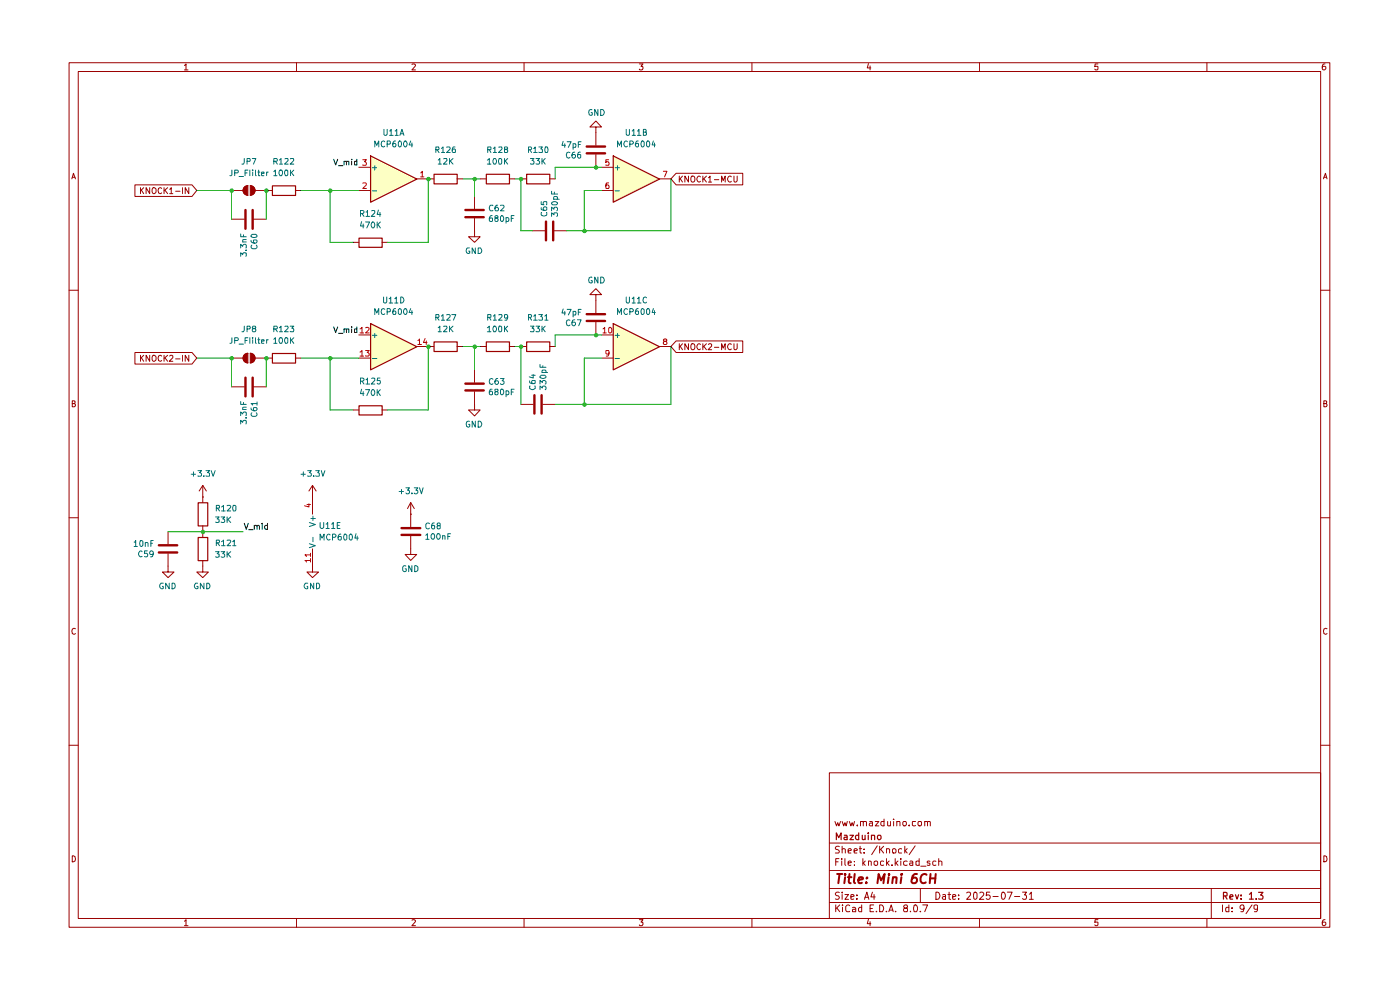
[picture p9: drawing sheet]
<svg xmlns="http://www.w3.org/2000/svg" width="297mm" height="210mm" viewBox="0 0 297 210" stroke-linecap="round" stroke-linejoin="round" font-family="sans-serif">
<g fill="none" stroke="#9b0000" stroke-width=".21">
<path d="M14.7 13.3h267.4v183.4h-267.4zM16.6 15.2h263.6v179.6h-263.6zM39.1 13.9l.4-.3v1.2M39.1 14.8h.8M62.9 13.3v1.9M87.4 13.6h.5l.2 .2-.7 1h.7M111.2 13.3v1.9M135.6 13.6h.8l-.4 .5h.3l.1 .1-.1 .5-.5 .1-.2-.1M159.5 13.3v1.9M184.2 13.5l-.2 .9h.7M184.6 14v.8M207.8 13.3v1.9"/>
<path d="M232.9 13.6h-.6l-.1 .6 .6-.1 .1 .6-.1 .1h-.4l-.2-.1M256 13.3v1.9M281.1 13.6h-.4l-.2 1 .3 .2h.2l.3-.2v-.4l-.2-.1h-.5l-.1 .1M15.2 37.9l.4-1.1 .4 1.1M15.3 37.6h.6M280.8 37.9l.4-1.1 .3 1.1M280.8 37.6h.6M14.7 61.6h1.9M280.2 61.6h1.9M15.3 85.6h.5l.1-.2v-.3l-.6-.1v1.3l.6-.1 .1-.3-.2-.3M280.8 85.6h.5l.1-.2v-.3l-.6-.1v1.3l.6-.1 .1-.3-.2-.3M14.7 109.8h1.9"/>
<path d="M280.2 109.8h1.9M16 133.4l-.2-.1a.65 .65 0 0 0-.6 .6 .65 .65 0 0 0 .6 .6l.2-.1M281.5 133.4l-.2-.1a.65 .65 0 0 0-.6 .6 .65 .65 0 0 0 .6 .6l.2-.1M14.7 158.1h1.9M280.2 158.1h1.9M175.9 163.9h104.3v30.9h-104.3zM175.9 178.8h104.3M177.1 174.3l.4 .9 .2-.7 .3 .7 .3-.9M178.1 179.6l-.5-.1-.3 .2v.4l.5 .2 .3 .4-.2 .2h-.7M178.7 174.3l.3 .9 .2-.7 .3 .7 .3-.9M178.7 179.5v1.4M180.2 174.3l.3 .9 .3-.7 .2 .7 .3-.9"/>
<path d="M181.9 175v.2M182.5 179.5v1.3v.1h.3M182.5 174.3h.6v.9M182.5 174.3v.9M183.1 174.4l.1-.1h.5l.1 .9M184.5 174.3h.5l.1 .9M185.1 174.6h-.5l-.2 .2 .2 .4 .5-.1M185.7 174.3h.7l-.7 .9h.7M186.1 179.4l-1.2 1.9M186.6 179.5v1.4M187.5 179.5l-.9 .9M187.5 174.3h-.5l-.1 .6a.45 .45 0 0 0 .6 .2"/>
<path d="M187.5 173.7v1.5M188.3 174.3v.8l.4 .1 .2-.2M188.9 174.3v.9M189.6 173.7v.1M189.6 174.3v.9M190.3 174.3h.5l.1 .9M190.3 174.3v.9M191.6 174.3h.6l.1 .6-.3 .3h-.2l-.3-.3zM191.9 179.5v1.4M192.9 175v.2M194.1 179.4l-1.2 1.9M194.2 174.3h-.6v.7l.2 .2 .4-.1"/>
<path d="M194.8 174.3h.6v.8l-.4 .1-.3-.3zM196.2 174.3h.5l.1 .9M196.2 174.3v.9M196.8 174.4l.1-.1h.4l.1 .9M15.3 181.5a.64 .64 0 0 1 .7 .7 .64 .64 0 0 1-.7 .6zM39.1 195.4l.4-.3v1.3M39.1 196.4h.8M62.9 194.8v1.9M87.4 195.2l.5-.1 .2 .2-.7 1.1h.7M111.2 194.8v1.9M135.6 195.1h.8l-.4 .5h.3l.1 .2-.1 .5-.5 .1-.2-.2M159.5 194.8v1.9"/>
<path d="M175.9 191.4h104.3M175.9 188.5h104.3M175.9 184.7h104.3M177.3 192v1.4M177.3 182.8h.5M177.6 192.6l.5 .8M178 182.1h-.7v1.5M178.1 189.3l-.5-.1-.3 .2v.4l.5 .2 .3 .4-.3 .4-.6-.1M178.1 192l-.8 .8M178.6 182.1v.2M178.6 182.6v1M178.7 189.2v.2"/>
<path d="M178.7 180.2l.2-.2 .4 .2v.7M178.7 189.8v1M178.7 192v.1M178.7 192.5v.9M179.2 189.8h.8l-.8 1h.8M179.2 182.1v1.3l.2 .2M179.9 183.1l.7-.1-.2-.4-.5 .2v.6l.3 .2 .3-.1M179.9 180.5l.7-.1-.2-.4-.5 .2v.6l.1 .1h.5M180.3 192.1l-.5-.1-.4 .3 .1 .9 .2 .2 .6-.1M180.5 190.3l.7-.2-.1-.3h-.6v.9h.6M180.9 192.5h.4l.2 .2v.7h-.6v-.4l.6-.2M181.2 180.5l.7-.1-.1-.3-.4-.1-.2 .2 .1 .7h.5"/>
<path d="M181.3 183.5v.1M181.3 182.7v.1M181.8 190.6v.2M181.8 189.8v.2M182.3 180h.5M182.8 192v1.4h-.5l-.2-.7 .3-.2h.4M183.1 182.1v1.5M183.1 183.1l.5 .5M183.3 180.9h.1M183.3 180.1v.1M183.4 190.8l.5-1.6 .4 1.6M183.5 190.3h.7"/>
<path d="M183.6 182.6l-.5 .5M184.2 195l-.2 .9h.7M184.2 182.7l.4-.1 .2 .2v.8M184.2 182.6v1M184.6 195.5v.9M184.6 192.7h.5M185.1 189.2l-.4 1.1h1M185.3 192h-.7v1.4h.7M185.4 189.8v1M185.5 182.7h.1a.36 .36 0 0 1 .6 .2v.4a.41 .41 0 0 1-.4 .3 .41 .41 0 0 1-.4-.3zM185.9 193.3v.1M186.6 192a.81 .81 0 0 1 .9 .4 .81 .81 0 0 1-.3 1h-.6z"/>
<path d="M186.9 180.2l.6 .7M187.5 182.7l-.5-.1-.2 .3 .1 .6h.6M188 193.3v.1M188 180.2l.3-.2 .4 .2v.7M188 180v.9M188 182.1v1.5M188.2 183.1l.4 .5M188.6 193.4l.5-1.4 .4 1.4M188.6 182.6l-.6 .5M188.7 193.1h.7M189.2 183.5v.1M189.4 180.1l.4-.1 .3 .3-.2 .6h-.5z"/>
<path d="M189.9 182.1v1.5M190 193.3v.1M190.1 183.1l.4 .5M190.5 182.6l-.6 .5M191.1 182.1v.2M191.1 182.6v1M191.3 180.1a.45 .45 0 0 0-.7 .2l.1 .6h.6M192 192.6l-.2-.1v-.4l.2-.1h.5v.5l-.7 .2-.1 .2 .2 .5h.6v-.5l-.2-.3M192 180.4l.5 .5M192.5 182.7l-.5-.1-.3 .3 .1 .6h.7M192.5 180l-.6 .5M193 182.7l.5-.1 .1 .2v.8"/>
<path d="M193.1 193.3v.1M193.6 183l-.6 .1v.1l.1 .4 .5-.1M194 192h.1a.87 .87 0 0 1 .3 1.4l-.5-.1-.1-.8zM195 182.7h-.7v.8h.7M195 182.1v1.5M195.2 193.3v.1M195.2 188.5v2.9M195.3 183.7h1.1M195.8 192h1l-.6 1.4M197.3 182.7l-.4-.1-.2 .2 .1 .3h.5v.4h-.6M198.5 189.2a.77 .77 0 0 1 .9 .8 .77 .77 0 0 1-.9 .8zM198.5 182.7l-.4-.1-.2 .3 .1 .6h.5"/>
<path d="M199.1 182.7l.5-.1 .2 .2v.8M199.1 182.1v1.5M200 189.8h.6v1M200.6 190.1l-.7 .2 .3 .5 .4-.1M201.1 189.8h.6M201.3 189.2v1.5l.4 .1M202.1 190.3l.7-.2-.1-.3h-.6v.9h.6M203.4 190.6v.2M203.4 189.8v.2M205.1 189.4l.6-.2 .2 .4-.1 .3-.7 .9h.8M206.6 189.4l.3-.2 .4 .4v.8l-.4 .4a.99 .99 0 0 1-.3-1.4zM207.8 194.8v1.9"/>
<path d="M207.9 189.4l.1-.2h.4l.3 .5-.9 1.1h.9M210 189.2h-.7l-.1 .8 .6-.2 .3 .3-.1 .5-.2 .2-.6-.2M210.7 190.2h1.1M212.5 189.4l.3-.2a.82 .82 0 0 1 .5 .8 .82 .82 0 0 1-.5 .8l-.3-.2-.1-.4zM213.7 189.2h1l-.7 1.6M215.2 190.2h1.1M216.9 189.2h.9l-.5 .6 .5 .3-.1 .6-.6 .1-.2-.2M218.4 189.7l.4-.5v1.6M218.4 190.8h.8M232.9 195.1h-.6l-.1 .6 .6-.1 .1 .6-.1 .2h-.4l-.2-.2M256 194.8v1.9M257 188.5v6.3"/>
<path d="M259.3 192v1.4M260.7 192v1.4h-.6v-.9h.6M261.4 193.3v.1M261.4 192.5v.2M263.9 192.6l-.1 .2a.52 .52 0 0 1-.7-.2l.1-.6h.5l.1 .1a1.27 1.27 0 0 1-.1 1.3h-.5M265.6 192l-1.3 1.8M266.8 192.6l-.3 .3-.4-.1-.1-.7 .3-.1 .5 .1v1l-.3 .3h-.4M280.8 181.5a.64 .64 0 0 1 .7 .7 .64 .64 0 0 1-.7 .6zM281.1 195.1l-.4 .1-.2 .9 .3 .3h.2l.3-.3v-.3l-.2-.2h-.5l-.1 .2"/>
</g>
<g fill="none" stroke="#9b0000" stroke-width=".25">
<path d="M177.4 178.1v-1.4l.5 1 .5-1v1.4M179.1 177.2h.5l.1 .9M179.7 177.5l-.6 .1-.1 .2 .2 .3 .5-.1M180.3 177.2h.8l-.8 .9h.8M182.2 177.2h-.5l-.2 .7a.45 .45 0 0 0 .7 .1M182.2 176.7v1.4M182.9 177.2v.8l.4 .1 .2-.2M183.5 177.2v.9M184.2 176.7v.1M184.2 177.2v.9M184.9 177.3l.6-.1 .1 .9M184.9 177.2v.9"/>
<path d="M186.2 177.3l.5-.1 .2 .2v.5l-.2 .2h-.3l-.3-.2zM259.6 190h.6l.1-.5-.2-.2h-.5v1.4M259.9 190l.4 .7M260.9 190.3l.7-.2-.2-.3-.4 .1-.1 .7 .1 .1h.5M262.1 189.8l.3 .9 .4-.9M263.3 190.6v.1M263.3 189.9v.1M265.1 189.7l.4-.4v1.4M265.1 190.7h.8M266.5 190.6v.1M267 189.3h.9l-.5 .6h.3l.2 .2-.1 .5h-.8"/>
</g>
<g fill="none" stroke="#9b0000" stroke-width=".42">
<path d="M177.6 185.4h1.1M178.1 185.4l-.3 1.9M179.3 185.4v.2M179.3 186.1l-.2 1.2M179.9 186.1h.7M180.2 185.4l-.2 1.6 .1 .3h.4M181.3 185.4l-.2 1.6 .3 .3M182.1 186.7l.9-.2v-.3a.6 .6 0 0 0-.8 .1v1h.6M183.8 187.2v.1M183.9 186.2h.1l-.1 .1v-.1v.1M186.1 187.3l.3-1.9 .5 1.3 .8-1.3-.3 1.9M188.5 186.1l-.2 1.2"/>
<path d="M188.6 185.4v.2M189.4 186.2l.3-.1 .5 .1-.1 1.1M189.4 186.1l-.1 1.2M191.2 186.1l-.1 1.2M191.3 185.4l-.2 .1h.3l-.1-.1-.1 .2M194.5 185.4a.83 .83 0 0 0-1 .8l-.2 .7 .4 .4h.6l.2-.4-.1-.7a.65 .65 0 0 0-1 .3M196.6 185.6l-.1-.1a.85 .85 0 0 0-1.2 .7v.6a.66 .66 0 0 0 1.1 .4M197.3 186.3h1.1M197.4 185.4l-.2 1.9M198.5 185.4l-.2 1.9"/>
</g>
<g fill="#fdffc4">
<path d="M130.1 33l9.8 4.9-9.8 5z"/>
<path d="M130.1 68.6l9.8 4.9-9.8 4.9z"/>
<path d="M78.6 68.6l9.8 4.9-9.8 4.9z"/>
<path d="M78.6 33l9.8 4.9-9.8 5z"/>
</g>
<g fill="none" stroke="#9b0000" stroke-width=".21">
<path d="M28.6 39.2h12.1l1 1.2-1 1.3h-12.1zM29.8 39.8v1.3M30.5 39.8l-.7 .7M31.8 39.8v1.3l-.8-1.3v1.3M32.5 39.8l.4 .1a.74 .74 0 0 1 .1 1l-.5 .2a.86 .86 0 0 1 0-1.3zM34.3 40l-.3-.2a.65 .65 0 0 0-.5 .6 .65 .65 0 0 0 .5 .7l.3-.2M34.8 39.8v1.3M35.6 39.8l-.8 .7M38.7 39.8v1.3M40.1 39.8v1.3l-.8-1.3v1.3M52.6 39.4a1.02 1.02 0 0 0-1 1 1.02 1.02 0 0 0 1 1M30 40.3l.5 .8"/>
<path d="M35 40.3l.6 .8M36 40.1l.3-.3v1.3M36 41.1h.7M37.3 40.6h.9"/>
</g>
<path d="M51.9 39.7l.7-.3v2a1.02 1.02 0 0 1-1-.6 1.02 1.02 0 0 1 .3-1.1z" fill="#9b0000"/>
<path d="M52.6 39.4v2M53.1 39.4a1.02 1.02 0 0 1 1 1 1.02 1.02 0 0 1-1 1z" fill="none" stroke="#9b0000" stroke-width=".21"/>
<path d="M53.1 39.4a1.02 1.02 0 0 1 1 1 1.02 1.02 0 0 1-1 1z" fill="#9b0000"/>
<g fill="none" stroke="#9b0000" stroke-width=".21">
<path d="M49.1 40.4h2.5M49.1 46.5h2.7M53.8 46.5h2.7M54 40.4h3.7M62.7 40.4h1.1M74.9 51.4h1.2M81 51.4h1.2M28.6 74.8h12.1l1 1.2-1 1.2h-12.1zM29.8 75.4v1.2M30 75.9l.5 .7M30.5 75.4l-.7 .6M31.8 75.4v1.2l-.8-1.2v1.2"/>
<path d="M32.5 75.4l.4 .1a.74 .74 0 0 1 .1 1l-.5 .1a.86 .86 0 0 1 0-1.2zM34.3 75.5l-.3-.1a.65 .65 0 0 0-.5 .6 .65 .65 0 0 0 .5 .6l.3-.1M34.8 75.4v1.2M35 75.9l.6 .7M35.6 75.4l-.8 .6M36 75.5l.2-.1h.3l.2 .1v.4l-.8 .7h.8M37.3 76.1h.9M38.7 75.4v1.2M40.1 75.4v1.2l-.8-1.2v1.2M52.6 74.9a1.02 1.02 0 0 0-1 1.1 1.02 1.02 0 0 0 1 1M49.1 82.1h2.7M53.8 82.1h2.7"/>
</g>
<path d="M52.1 44.5v4M53.6 44.5v4M52.1 80.1v4M53.6 80.1v4" fill="none" stroke="#9b0000" stroke-width=".51"/>
<path d="M70.8 33.8l.4 1.2 .4-1.2M71.8 35.1h.9M73 34.3l.5-.1v.8M73 34.2v.8M73.5 34.4l.1-.2h.4v.8M74.6 33.8v.1M74.6 34.2v.8M75.7 33.8v1.2h-.4l-.1-.7 .5-.1" fill="none" stroke="#0c0c0c" stroke-width=".21"/>
<path d="M57.8 39.4h4.9v2.1h-4.9zM76.2 50.5h4.9v2h-4.9z" fill="none" stroke="#9b0000" stroke-width=".25"/>
<path d="M51.9 75.2l.7-.3v2.1a1.02 1.02 0 0 1-1-.7 1.02 1.02 0 0 1 .3-1.1z" fill="#9b0000"/>
<path d="M52.6 74.9v2.1M53.1 74.9a1.02 1.02 0 0 1 1 1.1 1.02 1.02 0 0 1-1 1z" fill="none" stroke="#9b0000" stroke-width=".21"/>
<path d="M53.1 74.9a1.02 1.02 0 0 1 1 1.1 1.02 1.02 0 0 1-1 1z" fill="#9b0000"/>
<g fill="none" stroke="#9b0000" stroke-width=".21">
<path d="M76.1 35.5h2.5M88.4 37.9h3.6M96.9 37.9h1.3M101.9 37.9h1.2M108 37.9h1.2M110.5 37.9h1.2M116.6 37.9h1.2M126.4 26.9h-1.3l1.3-1.2 1.2 1.2h-1.2v3.9M126.4 32.8v2.7M127.6 35.5h2.5M139.9 37.9h2.4M143.4 36.8h14.2v2.4h-14.2l-1.1-1.3z"/>
<path d="M144.1 37.4v1.2M144.3 37.9l.5 .7M144.8 37.4l-.7 .7M146.1 37.4v1.2l-.8-1.2v1.2M146.8 37.4a.46 .46 0 0 1 .6 .4v.4a.46 .46 0 0 1-.6 .4 .86 .86 0 0 1 0-1.2zM148.6 37.5l-.3-.1a.65 .65 0 0 0-.5 .6 .65 .65 0 0 0 .5 .6l.3-.1M149.1 37.4v1.2M149.3 37.9l.6 .7M149.9 37.4l-.8 .7M150.3 37.7l.3-.3v1.2M150.3 38.6h.7M151.6 38.1h.9"/>
<path d="M153.1 38.6v-1.2l.3 .9 .4-.9v1.2M155.1 37.5l-.2-.1a.64 .64 0 0 0-.6 .6 .64 .64 0 0 0 .6 .6l.2-.1M155.7 37.4v1.1l.2 .1h.2l.3-.2v-1M76.1 40.4h2.5M100.7 46.3v3.9h-1.3l1.3 1.2 1.2-1.2h-1.2M100.7 41.7v2.6M113 49h2.6M117.6 49h2.6M127.6 40.4h2.5M49.1 76h2.5M54 76h3.7M62.7 76h1.1"/>
<path d="M76.1 76h2.5M76.1 71h2.5M88.4 73.5h3.6M96.9 73.5h1.3M100.7 78.4v2.7M101.9 73.5h1.2M108 73.5h1.2M110.5 73.5h1.2M116.6 73.5h1.2M126.4 62.5h-1.3l1.3-1.3 1.2 1.3h-1.2v3.9M126.4 68.3v2.7M127.6 76h2.5"/>
<path d="M127.6 71h2.5M139.9 73.5h2.4M143.4 72.3h14.2v2.5h-14.2l-1.1-1.3zM144.1 72.9v1.3M144.3 73.4l.5 .8M144.8 72.9l-.7 .8M146.1 72.9v1.3l-.8-1.3v1.3M146.8 72.9a.46 .46 0 0 1 .6 .4v.5a.46 .46 0 0 1-.6 .4 .86 .86 0 0 1 0-1.3zM148.6 73.1l-.3-.2a.65 .65 0 0 0-.5 .6 .65 .65 0 0 0 .5 .7l.3-.2M149.1 72.9v1.3M149.3 73.4l.6 .8M149.9 72.9l-.8 .8"/>
<path d="M150.3 73.1l.2-.2h.3l.2 .2v.3l-.8 .8h.8M151.6 73.7h.9M153.1 74.2v-1.3l.3 .9 .4-.9v1.3M155.1 73.1l-.2-.2a.64 .64 0 0 0-.6 .6 .64 .64 0 0 0 .6 .7l.2-.2M155.7 72.9v1.1l.2 .2h.2l.3-.3v-1M74.9 87h1.2M81 87h1.2M100.7 83.1v3.9h-1.3l1.3 1.2 1.2-1.2h-1.2M110.5 85.8h2.6M115.2 85.8h2.6M35.6 117.4v3.9h-1.1l1.1 1.2 1.3-1.2h-1.3M35.6 112.8v2.6"/>
<path d="M43 105.4h.1M43 118.9v2.4h-1.3l1.3 1.2 1.2-1.2h-1.2M43 103v3.6M43 111.5v2.5M43 103l-.7 1.2M43 103l.8 1.2M66.3 105.4h.1M66.3 116.4v4.9h-1.2l1.2 1.2 1.3-1.2h-1.3M66.3 103l-.8 1.2M66.3 103v6.1M66.3 103l.8 1.2M87.1 109.1h.1"/>
<path d="M87.1 113.7v3.9h-1.2l1.2 1.3 1.3-1.3h-1.3M87.1 106.6l-.7 1.3M87.1 106.6v5.2M87.1 106.6l.8 1.3"/>
</g>
<g fill="none" stroke="#9b0000" stroke-width=".25">
<path d="M78.6 33.1l9.8 4.9-9.8 4.9zM92.1 37h4.9v2h-4.9zM103.2 37h4.9v2h-4.9zM111.7 37h4.9v2h-4.9zM130.1 33.1l9.8 4.9-9.8 4.9zM57.8 75h4.9v2h-4.9zM78.6 68.6l9.8 4.9-9.8 5zM92.1 72.5h4.9v2.1h-4.9zM103.2 72.5h4.9v2.1h-4.9zM111.7 72.5h4.9v2.1h-4.9zM130.1 68.6l9.8 4.9-9.8 5zM76.2 86.1h4.9v1.9h-4.9z"/>
<path d="M42 106.7h2.1v4.9h-2.1zM42 114h2.1v4.9h-2.1z"/>
</g>
<g fill="none" stroke="#0c0c0c" stroke-width=".21">
<path d="M70.8 69.4l.4 1.1 .4-1.1M71.8 70.7h.9M73 69.9l.5-.1v.7M73 69.8v.7M73.5 69.9l.1-.1h.4v.7M74.6 69.4h.1M74.6 69.8v.7M75.7 69.4v1.1h-.4l-.1-.6 .5-.1M51.8 111l.4 1.3 .5-1.3M52.8 112.4h.9M53.9 111.5l.5-.1 .1 .2v.7M53.9 111.4v.9"/>
<path d="M54.5 111.6l.2-.2 .3 .2v.7M55.6 111v.2M55.6 111.4v.9M56.7 111.5a.36 .36 0 0 0-.6 .2l.1 .5h.5M56.7 111v1.3"/>
</g>
<g fill="none" stroke="#9b0000" stroke-width=".51">
<path d="M124.5 31.1h3.9M124.5 32.5h3.9M98.7 46.1h3.9M98.7 44.5h3.9M115.8 47v4M117.4 47v4M124.5 66.6h3.9M124.5 68.1h3.9M98.7 82.8h3.9M98.7 81.4h3.9M113.4 83.8v3.9M114.9 83.8v3.9"/>
<path d="M33.7 115.7h3.9M33.7 117.2h3.9M85.2 113.5h4M85.2 112h4"/>
</g>
<g fill="none" stroke="#007070" stroke-width=".21">
<path d="M79 35.6h.9M79.5 35.1v1M130.5 35.6h.9M131 35.1v1M79 40.5h.9M130.5 40.5h.9M79 71.1h.9M79 76h.9M79.5 70.7v.9M130.5 71.1h.9M130.5 76h.9M131 70.7v.9"/>
<path d="M65.6 115.3l1.3 .5-1.3 .4M65.6 110.8l1.3 .5-1.3 .4M66 110h.9M66.4 109.5v.9M66.4 114v.9"/>
</g>
<g fill="none" stroke="#c10000" stroke-width=".21">
<path d="M77 38.9l.6-.1 .1 .2-.7 1h.7M77 33.9h.7l-.4 .4 .4 .3v.3l-.1 .2-.6-.1M89.2 36.7l.4-.4v1.2M89.2 37.5h.7M129.1 33.9h-.6v.6l.2-.2 .4 .1v.7l-.6-.1M129.1 38.8h-.4l-.2 .2v.9l.6 .1v-.7l-.4-.1-.2 .3M140.7 36.3h.8l-.5 1.2M76.4 69.8l.4-.4v1.2M76.4 74.7l.4-.3v1.1M76.4 70.6h.7M76.4 75.5h.7M77.6 69.5l.5-.1 .2 .3-.7 .9h.7"/>
<path d="M77.6 74.4h.7l-.4 .4 .4 .2v.4l-.1 .1h-.6M88.7 72.2l.3-.3v1.2M88.7 73.1h.7M90.2 71.8l-.4 .9h.8M90.4 72.3v.8M127.9 69.8l.4-.4v1.2M127.9 70.6h.7M129.2 69.5l.3-.1a.84 .84 0 0 1 .1 1.2h-.3l-.2-.1zM129.2 74.9l-.1 .1-.4 .1-.2-.2v-.5h.6l.1 .2-.2 .9h-.4M141 72.4l-.3-.3 .3-.2 .4 .1v.3a.48 .48 0 0 0-.5 .2 .48 .48 0 0 0 0 .6h.4l.2-.2v-.2l-.3-.3M65.1 107h.8M65.5 106.9v.6l-.9-.2"/>
<path d="M65.9 118.9h-1.2l.3 .3M65.9 117.7h-1.2l.3 .3M65.9 117.4v.6M65.9 118.5v.7"/>
</g>
<g fill="none" stroke="#00a300" stroke-width=".21">
<path d="M90.9 37.9v13.5h-8.7M98.2 37.9h3.7M100.7 37.9v3.8M109.2 37.9h1.3v11.1h2.5M127.6 35.5h-9.8v2.4M142.3 37.9v11.1h-22.1M41.7 40.4h7.4v6.1M56.5 40.4v6.1M63.8 40.4h12.3M70 40.4v11h4.9M127.6 40.4h-3.6v8.6M41.7 76h7.4v6.1"/>
<path d="M56.5 76v6.1M63.8 76h12.3M70 76v11h4.9M90.9 73.5v13.5h-8.7M98.2 73.5h3.7M100.7 73.5v4.9M109.2 73.5h1.3v12.3M127.6 76h-3.6v9.8M127.6 71h-9.8v2.5M142.3 73.5v12.3h-24.5M35.6 112.8h16"/>
</g>
<g fill="#00a300">
<circle cx="56.5" cy="40.4" r=".47"/>
<circle cx="49.2" cy="40.4" r=".47"/>
<circle cx="49.2" cy="76" r=".47"/>
<circle cx="70.1" cy="40.4" r=".47"/>
<circle cx="56.5" cy="76" r=".47"/>
<circle cx="70.1" cy="76" r=".47"/>
<circle cx="43.1" cy="112.8" r=".47"/>
<circle cx="110.5" cy="73.5" r=".47"/>
<circle cx="124" cy="49" r=".47"/>
<circle cx="124" cy="85.8" r=".47"/>
<circle cx="126.5" cy="35.5" r=".47"/>
<circle cx="126.5" cy="71.1" r=".47"/>
<circle cx="110.5" cy="38" r=".47"/>
<circle cx="90.9" cy="73.5" r=".47"/>
<circle cx="90.9" cy="38" r=".47"/>
<circle cx="100.7" cy="73.5" r=".47"/>
<circle cx="100.7" cy="38" r=".47"/>
</g>
<g fill="none" stroke="#007070" stroke-width=".21">
<path d="M49.2 36.1v1l-.4 .2M49.8 36.7h.6l.2-.4-.2-.2h-.6v1.2M50.7 37.4h1M51.8 33.6v.9l-.1 .3h-.4M52 36.7h.4M52.4 34.2h.6v-.6h-.6v1.2M52.6 36.1h-.6v1.2M53 36.1v1.2M53.5 33.6h.8l-.5 1.2M53.6 36.1v.1M53.6 36.5v.8M54.2 36.1v1l.2 .2"/>
<path d="M54.7 36.5h.4M54.9 36.1v1.2h.2M55.5 36.8h.6l-.1-.3h-.5v.2v.6h.5M56.6 36.5v.8M56.9 36.5l-.3 .2M58.1 36.4l.3-.3v1.2M58.1 34.2h.6l.1-.2v-.3l-.7-.1v1.2M58.1 37.3h.7M58.4 34.2l.4 .6M59.3 34l.3-.4v1.2M59.3 34.8h.6M59.4 36.1l.4 .1a.87 .87 0 0 1 0 1.1l-.4-.1a.94 .94 0 0 1 0-1.1z"/>
<path d="M60.5 33.7l.5-.1 .1 .4-.7 .8h.7M60.5 36.1h.4l.1 .2v.9h-.5a.94 .94 0 0 1 0-1.1zM61.6 33.7l.6-.1 .1 .4-.7 .8h.7M61.6 36.1v1.2M61.8 36.6l.5 .7M62.3 36.1l-.7 .7M79.5 31.2v-1.3l.4 .9 .5-.9v1.3M81.5 27.4v1.1l.2 .2 .4-.2v-1.1M81.6 30.1l-.2-.2a.65 .65 0 0 0-.5 .6 .65 .65 0 0 0 .5 .7l.2-.2M82.1 30.6l.7-.1v-.4l-.2-.2h-.5v1.3M82.6 27.8h.2l.2-.4v1.3M82.6 28.7h.8"/>
<path d="M83.8 27.8l.4-.4v1.3M83.8 28.7h.7M83.9 29.9a.72 .72 0 0 0-.6 .5 .72 .72 0 0 0 .3 .8l.3-.1 .1-.4a.35 .35 0 0 0-.3-.3 .35 .35 0 0 0-.4 .3M84.5 30.2l.3-.3a.68 .68 0 0 1 .4 .6 .68 .68 0 0 1-.4 .7l-.3-.3zM84.8 28.7l.5-1.3 .4 1.3M85 28.4h.6M85.9 29.9a.68 .68 0 0 1 .5 .6 .68 .68 0 0 1-.5 .7 .75 .75 0 0 1 0-1.3zM87.1 29.9l-.3 .8h.8M87.4 30.3v.9M92.5 31.8h.6v-.6h-.6v1.2M92.7 31.8l.4 .6M93 34l.3-.4v1.2"/>
<path d="M93 34.8h.6M93.6 31.5l.4-.3v1.2M93.6 32.4h.7M94.2 33.7l.5-.1 .1 .4-.7 .8h.7M94.7 31.3l.6-.1 .2 .2-.8 1h.8M95.3 33.6v1.2M95.5 34.1l.6 .7M96.1 33.6l-.8 .7M96.5 31.2l-.4 .1a.94 .94 0 0 0 0 1.1l.5-.1v-.5l-.4-.2-.3 .2M103.4 34l.4-.4v1.2M103.4 34.8h.7M103.5 31.8h.6v-.5l-.6-.1v1.2"/>
<path d="M103.8 31.8l.3 .6M104.7 31.5l.3-.3v1.2M104.7 32.4h.6M104.7 33.6h.4a.78 .78 0 0 1 0 1.2h-.4a1.05 1.05 0 0 1 0-1.2zM105.8 33.7l.5-.1 .1 .3v.7l-.1 .2-.5-.1zM105.8 31.3l.6-.1 .1 .3-.7 .9h.7M107 33.6v1.2M107.2 31.7l-.2-.1v-.3l.5-.1 .2 .2-.1 .2-.6 .2 .1 .6h.4l.2-.2v-.3l-.3-.2M107.2 34.1l.5 .7M107.7 33.6l-.7 .7M112.1 31.8h.5l.2-.2-.2-.4h-.5v1.2M112.4 31.8l.4 .6"/>
<path d="M112.5 33.6h.8l-.4 .4 .4 .3-.1 .5-.7-.1M113.2 31.5l.3-.3v1.2M113.2 32.4h.8M113.7 33.6h.8l-.4 .4 .4 .3-.1 .4h-.7M114.3 31.2h.8l-.4 .4 .4 .2v.5h-.8M115 33.6v1.2M115.2 34.1l.5 .7M115.7 31.3h.5l.1 .6-.2 .5-.4-.1zM115.7 33.6l-.7 .7M119.5 30l-.3 .8h.8M119.8 30.5v.8M120.3 30.1h.9l-.6 1.2"/>
<path d="M120.9 32.4l-.2-.1a.65 .65 0 0 0-.6 .6 .65 .65 0 0 0 .6 .6l.2-.1M121.6 31.3h.5v-.8h-.5v1.2M121.9 32.3l-.4 .1a.92 .92 0 0 0 .1 1.1h.2l.3-.2v-.4l-.2-.1h-.4l-.2 .1M122.7 30.7h.4M123.1 32.3l-.4 .1a.92 .92 0 0 0 .1 1.1l.4-.1v-.5l-.5-.1-.2 .1M123.3 30.1h-.6v1.2M125.6 23.3l-.1-.1a.64 .64 0 0 0-.6 .6 .64 .64 0 0 0 .5 .7l.3-.2v-.4h-.3M126.8 23.2v1.3l-.6-1.3v1.3M127.4 23.2a.65 .65 0 0 1 .8 .6 .65 .65 0 0 1-.8 .7zM131 31.2v-1.3l.4 .9 .4-.9v1.3M132.8 27.4v1.1l.3 .2 .4-.2v-1.1M133.1 30.1l-.3-.2a.6 .6 0 0 0-.5 .7 .6 .6 0 0 0 .7 .5l.1-.1"/>
<path d="M133.6 30.6l.7-.1 .1-.3-.3-.3h-.5v1.3M134.1 27.8l.4-.4v1.3M134.1 28.7h.7M135.2 27.8h.2l.2-.4v1.3M135.2 28.7h.8M135.4 29.9a.72 .72 0 0 0-.6 .5 .72 .72 0 0 0 .2 .8l.5-.2v-.5l-.5-.1-.2 .3M136.2 29.9l.5 .3v.7l-.3 .3a.75 .75 0 0 1-.2-1.3zM136.5 28h.6v-.4l-.2-.2h-.4v1.3l.6-.1 .1-.3-.3-.3M137.4 29.9a.68 .68 0 0 1 .5 .6 .68 .68 0 0 1-.5 .7l-.2-.3v-.7zM138.6 29.9l-.2 .8h.6M138.9 30.3v.9M51.1 54.4v-.8l.4 .4 .2-.4 .5 .1v.7"/>
<path d="M51.1 52.6v-.8l.4 .5 .2-.5h.4l.1 .2v.6M51.1 49.6v.6h1.1M51.5 51.3h.7M51.7 49.8v.4M52.2 53.1h.1M52.2 50.8l-.7 .1 .1 .4M53.3 51l.1 .4 .9 .2 .2-.3-.1-.4-.6 .1v.4l.2 .2M53.3 50l.2-.3h.8l.2 .3a.68 .68 0 0 1-.6 .4 .68 .68 0 0 1-.6-.4zM53.4 52l-.1 .4 .3 .4h.6l.2-.2 .1-.3-.1-.3M76.5 45.3h.5l.2-.2-.1-.4-.6-.1v1.3M76.7 47l-.2 .9h.7M76.8 45.3l.4 .6"/>
<path d="M77.1 47.5v.9M77.6 47.1h.8l-.6 1.3M77.6 45h.2l.2-.4v1.3M77.6 45.9h.8M78.8 44.7h.7v.4l-.8 .8h.8M78.9 47.2a.61 .61 0 0 1 .7 .4 .61 .61 0 0 1-.3 .7 .6 .6 0 0 1-.6-.4 .6 .6 0 0 1 .2-.7zM80 47.1v1.3M80.2 47.6l.5 .8M80.3 44.5l-.3 1h.8M80.6 45.1v.8M80.7 47.1l-.7 .7M99.6 52.6h-.5a.61 .61 0 0 0-.2 .8 .61 .61 0 0 0 .8 .3v-.4h-.3"/>
<path d="M100.8 52.6v1.2l-.6-1.2v1.2M101.4 52.6h.5a.66 .66 0 0 1 .3 .8 .66 .66 0 0 1-.8 .4zM104.4 45.7h-.3a.93 .93 0 0 0-.2 1.2l.4 .1 .2-.2v-.5l-.6-.1-.1 .2M104.6 43.6l-.1-.1a.66 .66 0 0 0-.7 .5 .66 .66 0 0 0 .3 .7l.5-.1M105.2 46.2h-.2l.1-.4a.34 .34 0 0 1 .4 0 .34 .34 0 0 1 .1 .4l-.6 .2v.4l.2 .2 .5-.3-.1-.4-.2-.1M105.6 43.5a.55 .55 0 0 0-.6 .5l.2 .7h.4l.2-.2v-.3l-.3-.2h-.3l-.2 .2M106.2 43.6l.6-.1 .1 .3-.7 .9h.7M106.4 45.7a.68 .68 0 0 1 .5 .7 .68 .68 0 0 1-.5 .6l-.2-.3v-.7zM107.4 46.2h.3l.3 .2-.1 .5h-.5M107.4 46.2v1.1M108.5 46.3h.4M109.1 45.7h-.6v1.3"/>
<path d="M114.8 44l.1 .5 .8 .1 .3-.1-.1-.5-.4-.1-.3 .2v.3l.3 .2M114.8 42.8v.6h.6l-.2-.1v-.4l.2-.1h.5v.6M114.9 45.1h-.1a.66 .66 0 0 0 .4 .7 .66 .66 0 0 0 .8-.2l-.1-.5M117 45.9v-.8l.5 .5 .1-.5h.5l.2 .3v.3l-.2 .2M117 44.7v-.7l.5 .4v-.4h.2h.5l.1 .5-.2 .2M117 40.6v.6h1.3M117.1 42.9a.71 .71 0 0 1 1.2 .3l-.3 .2h-.7l-.3-.2zM117.4 42.3h1.2M117.5 42.3l-.1-.4 .3-.2 .5 .1v.5M117.6 40.7v.5M125.6 58.9l-.1-.1a.64 .64 0 0 0-.6 .6 .64 .64 0 0 0 .5 .6l.3-.1v-.4h-.3M126.8 58.8v1.2l-.6-1.2v1.2"/>
<path d="M127.4 58.8a.65 .65 0 0 1 .8 .6 .65 .65 0 0 1-.8 .6zM49.2 71.6v1.1l-.4 .1M49.8 72.2h.6l.2-.4-.2-.2h-.6v1.2M50.7 73h1M51.8 69.2v.8l-.1 .4h-.4M52 72.2h.4M52.4 69.8h.6v-.6h-.6v1.2M52.6 71.6h-.6v1.2M53 71.6v1.2M53.6 71.6v.1M53.6 72.1v.7M53.8 69.7l-.3-.3 .2-.2h.4l.2 .2-.1 .2a.48 .48 0 0 0-.5 .2 .48 .48 0 0 0 0 .6l.5-.1 .1-.4-.3-.2"/>
<path d="M54.2 71.6v1.1l.2 .1M54.7 72.1h.4M54.9 71.6v1.2h.2M55.5 72.4l.6-.1-.1-.2h-.5v.1v.6h.5M56.6 72.1v.7M56.9 72.1l-.3 .1M58.1 72l.3-.4v1.2M58.1 69.8h.6l.1-.2v-.3l-.7-.1v1.2M58.1 72.8h.7M58.4 69.8l.4 .6M59.3 69.5l.3-.3v1.2M59.3 70.4h.6"/>
<path d="M59.4 71.6l.4 .1a.87 .87 0 0 1 0 1.1l-.4-.1a.94 .94 0 0 1 0-1.1zM60.5 69.3l.5-.1 .1 .3-.7 .9h.7M60.5 71.6h.4l.1 .2v.9h-.5a.94 .94 0 0 1 0-1.1zM61.6 69.2h.7l-.4 .4 .4 .3-.1 .5-.6-.1M61.6 71.6v1.2M61.8 72.1l.5 .7M62.3 71.6l-.7 .7M79.5 66.7v-1.2l.4 .9 .5-.9v1.2M81.4 63v1.1l.2 .2 .4-.3v-1M81.6 65.6l-.2-.1a.65 .65 0 0 0-.5 .6 .65 .65 0 0 0 .5 .6l.2-.1M82.1 66.1h.7v-.5l-.2-.1h-.5v1.2M82.6 63.3h.1l.2-.3v1.3"/>
<path d="M82.6 64.3h.7M83.7 63.3l.4-.3v1.3M83.7 64.3h.7M83.9 65.5a.72 .72 0 0 0-.6 .5 .72 .72 0 0 0 .3 .7l.3-.1 .1-.4a.35 .35 0 0 0-.3-.2 .35 .35 0 0 0-.4 .2M84.5 65.7l.3-.2a.68 .68 0 0 1 .4 .6 .68 .68 0 0 1-.4 .6l-.3-.2zM85 63a.64 .64 0 0 1 .7 .6 .64 .64 0 0 1-.7 .7zM85.9 65.5a.68 .68 0 0 1 .5 .6 .68 .68 0 0 1-.5 .6 .75 .75 0 0 1 0-1.2zM87.1 65.5l-.3 .8h.8M87.4 65.9v.8M92.5 67.3h.6v-.6h-.6v1.2M92.7 67.3l.4 .6M93 69.5l.3-.3v1.2"/>
<path d="M93 70.4h.6M93.6 67.1l.4-.4v1.2M93.6 67.9h.7M94.2 69.3l.5-.1 .1 .3-.7 .9h.7M94.7 66.8l.6-.1 .2 .3-.8 .9h.8M95.3 69.2v1.2M95.5 69.7l.6 .7M95.8 66.7h.9l-.5 1.2M96.1 69.2l-.8 .7M103.4 69.5l.4-.3v1.2M103.4 70.4h.7M103.5 67.3h.6v-.5l-.6-.1v1.2"/>
<path d="M103.8 67.3l.3 .6M104.7 67.1l.3-.4v1.2M104.7 67.9h.6M104.7 69.2h.4a.78 .78 0 0 1 0 1.2h-.4a1.05 1.05 0 0 1 0-1.2zM105.8 69.3l.5-.1 .1 .2v.7l-.1 .3-.5-.1zM105.8 66.8l.6-.1 .1 .4-.7 .8h.7M107 69.2v1.2M107.2 69.7l.5 .7M107.7 67.2l-.3 .3h-.2l-.2-.2v-.5l.5-.1 .2 .3-.2 .8-.4 .1M107.7 69.2l-.7 .7M112.1 67.3h.5l.2-.1-.1-.4-.6-.1v1.2M112.4 67.3l.4 .6"/>
<path d="M112.5 69.2h.8l-.4 .4 .4 .3-.1 .5-.7-.1M112.8 79.6h.7M113.1 79.4v.8l-.8-.3M113.2 67.1l.3-.4v1.2M113.2 67.9h.8M113.7 69.2h.8l-.4 .4 .4 .3-.1 .4h-.7M114.3 66.7h.8l-.4 .5 .4 .1v.5h-.8M114.6 79.9l.2-.3h.8l.2 .3a.68 .68 0 0 1-.6 .4 .68 .68 0 0 1-.6-.4zM114.6 77.3v.6h1.2M115 69.2v1.2M115 79h1.2M115.1 79v-.5h.6l.1 .2-.1 .3"/>
<path d="M115.2 69.7l.5 .7M115.2 77.6v.3M115.6 67.1l.3-.4v1.2M115.6 67.9h.7M115.7 69.2l-.7 .7M119.5 65.5l-.3 .9h.8M119.8 66.1v.7M120.3 65.6h.9l-.6 1.2M120.9 67.9l-.2-.1a.65 .65 0 0 0-.6 .7 .65 .65 0 0 0 .6 .6l.2-.2M121.6 66.8h.5v-.7h-.5v1.1M121.9 67.8l-.4 .1a.92 .92 0 0 0 .1 1.2h.2l.3-.3v-.3l-.2-.2h-.4l-.2 .2M122.5 67.8h.8l-.5 1.3"/>
<path d="M122.7 66.2h.4M123.3 65.6h-.6v1.2M131 66.7v-1.2l.4 .9 .4-.9v1.2M132.8 63v1l.3 .3 .4-.2v-1.1M133.1 65.6l-.3-.1a.6 .6 0 0 0-.5 .6 .6 .6 0 0 0 .7 .5h.1M133.6 66.1h.7l.1-.4-.3-.2h-.5v1.2M134.1 63.3l.4-.3v1.3M134.1 64.3h.7M135.2 63.3h.2l.2-.3v1.3M135.2 64.3h.8M135.4 65.5a.72 .72 0 0 0-.6 .5 .72 .72 0 0 0 .2 .7l.5-.1v-.5l-.5-.1-.2 .2M136.2 65.5l.5 .2v.8l-.3 .2a.75 .75 0 0 1-.2-1.2z"/>
<path d="M137.2 63.2l-.3-.2a.65 .65 0 0 0-.5 .6 .65 .65 0 0 0 .5 .7l.3-.2M137.4 65.5a.68 .68 0 0 1 .5 .6 .68 .68 0 0 1-.5 .6l-.2-.2v-.8zM138.6 65.5l-.2 .8h.6M138.9 65.9v.8M42 99.8h.8l-.5 .5 .5 .2v.4l-.2 .1-.6-.1M43.7 99.8h.8l-.5 .5 .5 .1v.5h-.8M44.8 99.8l.4 1.2 .4-1.2M51.1 89.9v-.7l.4 .4 .2-.4 .5 .1v.6M51.1 88.2v-.8l.4 .4 .2-.4h.4l.1 .2v.6M51.1 85.2v.6h1.1M51.5 86.9h.7M51.7 85.4v.4"/>
<path d="M52.2 88.7h.1M52.2 86.4l-.7 .1 .1 .4M53.3 86.5l.1 .5 .9 .1 .2-.2-.1-.4h-.6v.5l.2 .1M53.4 87.6l-.1 .4 .3 .3 .8-.1 .1-.2-.1-.4M54.5 85.6h-1.2l.3 .3M54.5 85.3v.6M65.3 99.8h.7l-.4 .5 .4 .2v.4l-.1 .1-.6-.1M67 99.8h.7l-.3 .5 .3 .1v.5h-.7M68.2 99.8l.3 1.2 .4-1.2M76.5 80.9h.5l.2-.3-.1-.3-.6-.1v1.3M76.7 82.6l-.2 .9h.7M76.8 80.9l.4 .6"/>
<path d="M77.1 83.1v.8M77.6 82.6h.8l-.6 1.3M77.6 80.5h.2l.2-.3v1.3M77.6 81.5h.8M78.8 80.3h.7v.4l-.8 .8h.8M78.9 82.7a.61 .61 0 0 1 .7 .4 .61 .61 0 0 1-.3 .7 .6 .6 0 0 1-.6-.3 .6 .6 0 0 1 .2-.8zM80 82.6v1.3M80.2 83.2l.5 .7M80.6 80.2h-.5l-.1 .6 .6-.1v.7l-.4 .1-.2-.2M80.7 82.6l-.7 .7M99.6 89.4l-.1-.1a.64 .64 0 0 0-.6 .6 .64 .64 0 0 0 .5 .7l.3-.2v-.4h-.3M100.8 89.3v1.3l-.6-1.3v1.3"/>
<path d="M101.4 89.3a.65 .65 0 0 1 .8 .7 .65 .65 0 0 1-.8 .6zM104.4 82.6h-.4l-.2 .9 .3 .2h.4v-.5l-.2-.2-.4 .1-.1 .1M104.6 80.4l-.3-.1a.65 .65 0 0 0-.5 .6 .65 .65 0 0 0 .5 .6l.3-.1M105.2 83.1l-.2-.2v-.3h.6a.44 .44 0 0 1-.1 .4 .44 .44 0 0 1-.4 .2v.5a.35 .35 0 0 0 .5-.1 .35 .35 0 0 0-.2-.5M105.6 80.3l-.4 .1-.1 .2-.1 .7 .2 .2h.3l.3-.2-.2-.5h-.4l-.2 .2M106.2 82.7l.1-.1h.4a.66 .66 0 0 1-.3 1.1l-.2-.2zM106.2 80.3h.7l-.4 .5 .4 .1v.4l-.2 .2h-.4l-.1-.1M107.4 83l.3-.1 .3 .3-.1 .5h-.5M107.4 82.9v1.3M108.5 83.2h.4M109.1 82.6h-.6v1.1M112.4 80.8v.4l1 .2 .1-.1v-.6l-.6 .1-.1 .3 .2 .3"/>
<path d="M112.4 81.9v.5l.5 .2 .6-.2v-.5M114.6 82.6v-.7l.5 .4 .1-.4h.4l.2 .2v.4l-.1 .1M114.6 81.5v-.8l.5 .4 .1-.4h.4l.2 .3v.3l-.1 .2M28.5 115h.1l.2-.3v1.2M28.5 115.9h.6M29.7 114.7h.4l.2 .2v.8l-.2 .2-.4-.1zM30.1 117l-.2-.1a.6 .6 0 0 0-.5 .6 .6 .6 0 0 0 .7 .5M30.8 115.2l.4-.1 .2 .1v.7M30.8 115.1v.8M31.2 116.9h-.5v.5h.5l.1 .5-.2 .2-.4-.1M32 115.2h.3M32.5 114.7h-.5v1.2"/>
<path d="M32.5 117.4l-.2 .2h-.4l-.1-.2v-.3l.2-.2h.3a.87 .87 0 0 1-.1 1.2h-.3M40.6 100.6h.9M41.1 100.1v.9M43.3 100.9v.1M45.7 109.7h.8l-.4 .4 .4 .1v.6h-.8M45.7 117h.8l-.4 .4 .4 .1v.6h-.8M45.9 107.8h.6v-.6h-.6v1.2M45.9 115.2h.6v-.6h-.6v1.2M46.1 107.8l.5 .6M46.1 115.2l.5 .6M46.9 109.7h.8l-.5 .4 .4 .1v.6h-.7M46.9 117h.8l-.5 .4 .4 .1v.6h-.7"/>
<path d="M47 107.5l.4-.3v1.2M47 114.9l.4-.3v1.2M47 108.4h.8M47 115.8h.8M48.2 107.3l.6-.1 .1 .2v.3l-.7 .7h.7M48.2 114.7l.6-.1 .1 .1v.4l-.7 .7h.7M48.2 109.7v1.1M48.2 117v1.2M48.3 110.2l.6 .6M48.3 117.5l.6 .7M48.9 109.7l-.7 .6M48.9 117l-.7 .7"/>
<path d="M49.4 114.9l.3-.3v1.2M49.4 115.8h.6M49.5 107.3l.4-.1 .1 .2v.7l-.1 .3-.4-.1zM63.8 100.6h1M64.4 100.1v.9M66.6 100.9v.1M67.9 114.6v-1.3l.4 .8 .5-.8v1.3M67.9 110.8v1.1l.3 .2h.2l.3-.2v-1.1M69.2 111.2l.3-.4v1.3M69.2 112.1h.7M70 113.5l-.2-.2a.65 .65 0 0 0-.5 .6 .65 .65 0 0 0 .5 .7l.2-.2M70.4 111.2l.3-.4v1.3"/>
<path d="M70.4 112.1h.6M70.5 114h.5l.3-.4-.3-.3h-.5v1.3M71.5 111.4h.5M72.1 110.8h-.6v1.3h.6M72.3 113.3l-.4 .2-.2 .8 .3 .3 .4-.2-.1-.6h-.4l-.2 .2M73.2 113.3l.4 .3v.7l-.3 .3a.75 .75 0 0 1-.1-1.3zM74.3 113.3a.68 .68 0 0 1 .5 .6 .68 .68 0 0 1-.5 .7l-.2-.3v-.7zM75.5 113.2l-.2 .9h.7M75.8 113.7v.9M84.7 104.2h.9M85.2 103.8v.9M86.1 103.5h.8l-.5 .5h.4v.7h-.5l-.2-.1"/>
<path d="M87.4 104.6v.1M87.4 120v1.3l-.7-1.3v1.3M87.9 103.5h.8l-.5 .5 .4 .1 .1 .4-.3 .2h-.3l-.2-.1M88 120h.2l.5 .3v.6l-.5 .4h-.2zM89 103.5l.4 1.2 .4-1.2M90.3 113.6l.4-.4v1.2M90.3 114.4h.7M91.1 111.1l-.3-.2-.5 .4v.6l.2 .2 .4 .1 .2-.2M91.5 113.4l.2-.2 .3 .1a.66 .66 0 0 1-.2 1.1l-.1-.1a.67 .67 0 0 1-.2-.9zM92.1 110.9a.72 .72 0 0 0-.6 .6 .72 .72 0 0 0 .3 .7l.4-.2v-.5l-.4-.1-.3 .3M92.8 113.2h.2a.62 .62 0 0 1 .4 .6 .62 .62 0 0 1-.4 .6 .84 .84 0 0 1-.2-1.2zM93 111.5l-.2-.1a.34 .34 0 0 1 .1-.4 .34 .34 0 0 1 .5 .1l-.1 .3-.5 .1-.1 .2v.2l.3 .3 .4-.2v-.4l-.3-.1"/>
<path d="M93.9 113.7l.4-.1 .1 .8M93.9 113.6v.8M95 113.8h.4M95.6 113.2h-.6v1.2M34.6 123.7h-.5a.61 .61 0 0 0-.2 .8 .61 .61 0 0 0 .7 .3v-.4h-.1M35.9 123.7v1.2l-.8-1.2v1.2M36.5 123.7h.4a.66 .66 0 0 1 .3 .8 .66 .66 0 0 1-.7 .4zM41.9 123.7h-.4a.61 .61 0 0 0-.3 .8 .61 .61 0 0 0 .8 .3v-.4h-.3M43.3 123.7v1.2l-.8-1.2v1.2M43.9 123.7h.4a.66 .66 0 0 1 .2 .8 .66 .66 0 0 1-.6 .4zM65.3 123.7h-.5a.61 .61 0 0 0-.2 .8 .61 .61 0 0 0 .7 .3v-.4h-.2M66.6 123.7v1.2l-.7-1.2v1.2"/>
<path d="M67.1 123.7h.5a.66 .66 0 0 1 .2 .8 .66 .66 0 0 1-.7 .4zM86.1 120.1l-.3-.1-.4 .3v.6l.4 .4 .4-.2v-.4h-.3"/>
</g>
</svg>
